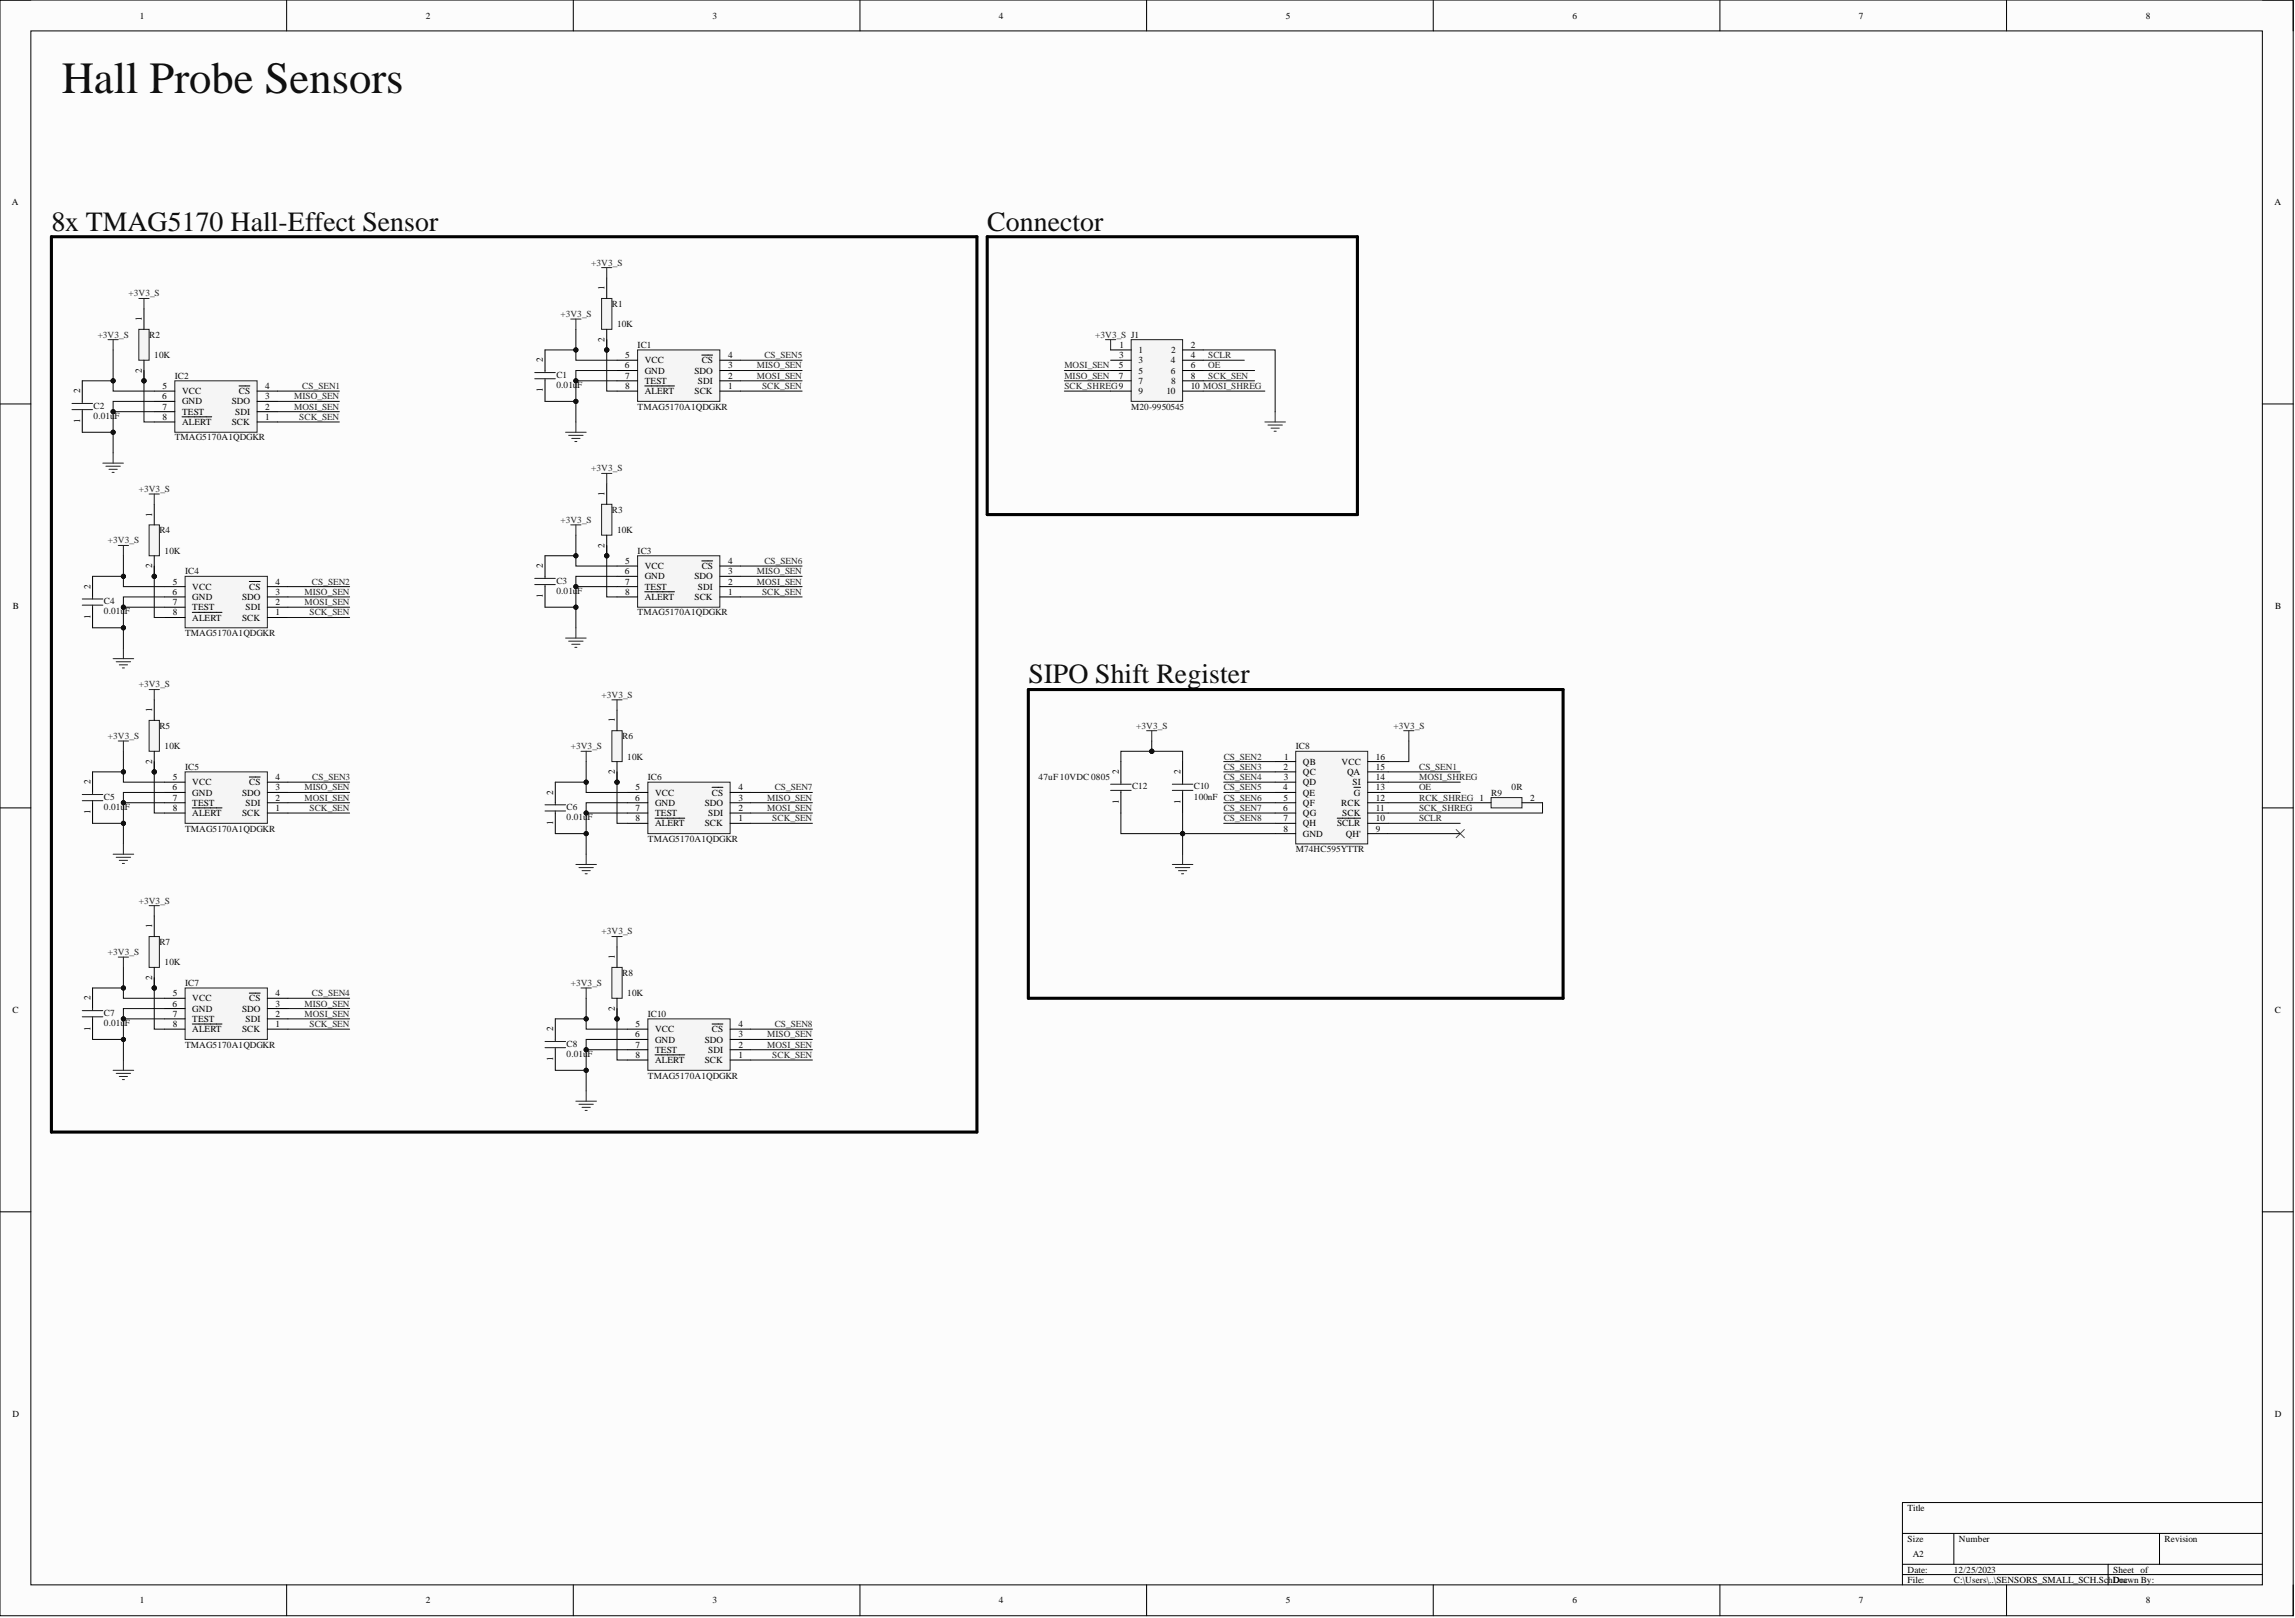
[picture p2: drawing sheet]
<svg xmlns="http://www.w3.org/2000/svg" width="566mm" height="399mm" viewBox="0 0 566 399" stroke-linecap="round" stroke-linejoin="round" font-family="sans-serif">
<defs><g id="words">
<text font-size="11" fill="#0e0e0e" x="15.2" y="23">Hall Probe Sensors</text>
<g font-size="6.9" fill="#0e0e0e">
<text x="12.7" y="56.9">8x TMAG5170 Hall-Effect Sensor</text>
<text x="243.6" y="56.9">Connector</text>
<text x="253.7" y="168.5">SIPO Shift Register</text>
</g>
<g font-size="2.3">
<text x="34.5" y="4.6">1</text>
<text x="105" y="4.6">2</text>
<text x="175.8" y="4.6">3</text>
<text x="246.4" y="4.6">4</text>
<text x="317.2" y="4.6">5</text>
<text x="387.9" y="4.6">6</text>
<text x="458.6" y="4.6">7</text>
<text x="529.4" y="4.6">8</text>
<text x="3" y="50.6">A</text>
<text x="561.1" y="50.6">A</text>
<text x="149.2" y="71.6" transform="rotate(-90 149.2 71.6)">1</text>
<text x="35" y="79.2" transform="rotate(-90 35 79.2)">1</text>
<text x="134" y="89.3" transform="rotate(-90 134 89.3)">2</text>
<text x="149.2" y="84.3" transform="rotate(-90 149.2 84.3)">2</text>
<text x="154.3" y="88.3">5</text>
<text x="159.1" y="89.6">VCC</text>
<text x="173.1" y="89.6">CS</text>
<text x="179.6" y="88.3">4</text>
<text x="276.1" y="88.3">3</text>
<text x="276.2" y="85.8">1</text>
<text x="280.9" y="87.1">1</text>
<text x="280.9" y="89.6">3</text>
<text x="288.9" y="89.6">4</text>
<text x="289" y="87.1">2</text>
<text x="293.8" y="85.8">2</text>
<text x="293.8" y="88.3">4</text>
<text x="35" y="91.9" transform="rotate(-90 35 91.9)">2</text>
<text x="40.1" y="95.9">5</text>
<text x="65.5" y="95.9">4</text>
<text x="154.2" y="90.9">6</text>
<text x="154.3" y="95.9">8</text>
<text x="154.3" y="93.4">7</text>
<text x="159.1" y="94.7">TEST</text>
<text x="159.1" y="92.1">GND</text>
<text x="171.3" y="92.1">SDO</text>
<text x="172.2" y="94.7">SDI</text>
<text x="179.6" y="95.9">1</text>
<text x="179.6" y="93.4">2</text>
<text x="179.6" y="90.9">3</text>
<text x="276" y="90.9">5</text>
<text x="276" y="93.4">7</text>
<text x="280.9" y="92.1">5</text>
<text x="280.9" y="94.7">7</text>
<text x="288.9" y="92.1">6</text>
<text x="289" y="94.7">8</text>
<text x="293.8" y="90.9">6</text>
<text x="293.8" y="93.4">8</text>
<text x="293.8" y="95.9">10 MOSI_SHREG</text>
<text x="19.8" y="97" transform="rotate(-90 19.8 97)">2</text>
<text x="40" y="98.5">6</text>
<text x="40.1" y="101">7</text>
<text x="44.9" y="99.7">GND</text>
<text x="44.9" y="97.2">VCC</text>
<text x="57.2" y="99.7">SDO</text>
<text x="58.9" y="97.2">CS</text>
<text x="65.5" y="101">2</text>
<text x="65.5" y="98.5">3</text>
<text x="134" y="96.8" transform="rotate(-90 134 96.8)">1</text>
<text x="159.1" y="97.2">ALERT</text>
<text x="171.3" y="97.2">SCK</text>
<text x="280.9" y="97.2">9</text>
<text x="287.8" y="97.2">10</text>
<text x="19.8" y="104.4" transform="rotate(-90 19.8 104.4)">1</text>
<text x="40.1" y="103.5">8</text>
<text x="44.9" y="104.8">ALERT</text>
<text x="44.9" y="102.3">TEST</text>
<text x="57.2" y="104.8">SCK</text>
<text x="58" y="102.3">SDI</text>
<text x="65.5" y="103.5">1</text>
<text x="149.2" y="122.3" transform="rotate(-90 149.2 122.3)">1</text>
<text x="37.5" y="127.4" transform="rotate(-90 37.5 127.4)">1</text>
<text x="149.2" y="135" transform="rotate(-90 149.2 135)">2</text>
<text x="37.5" y="140.1" transform="rotate(-90 37.5 140.1)">2</text>
<text x="134" y="140.1" transform="rotate(-90 134 140.1)">2</text>
<text x="154.2" y="141.6">6</text>
<text x="154.3" y="139.1">5</text>
<text x="159.1" y="142.9">GND</text>
<text x="159.1" y="140.3">VCC</text>
<text x="171.3" y="142.9">SDO</text>
<text x="173.1" y="140.3">CS</text>
<text x="179.6" y="141.6">3</text>
<text x="179.6" y="139.1">4</text>
<text x="22.3" y="145.2" transform="rotate(-90 22.3 145.2)">2</text>
<text x="42.5" y="146.7">6</text>
<text x="42.6" y="149.2">7</text>
<text x="42.6" y="144.2">5</text>
<text x="47.4" y="148">GND</text>
<text x="47.4" y="145.4">VCC</text>
<text x="59.7" y="148">SDO</text>
<text x="61.5" y="145.4">CS</text>
<text x="68" y="149.2">2</text>
<text x="68" y="146.7">3</text>
<text x="68" y="144.2">4</text>
<text x="134" y="147.5" transform="rotate(-90 134 147.5)">1</text>
<text x="154.3" y="146.7">8</text>
<text x="154.3" y="144.2">7</text>
<text x="159.1" y="148">ALERT</text>
<text x="159.1" y="145.4">TEST</text>
<text x="171.3" y="148">SCK</text>
<text x="172.2" y="145.4">SDI</text>
<text x="179.6" y="146.7">1</text>
<text x="179.6" y="144.2">2</text>
<text x="3.1" y="150.2">B</text>
<text x="22.3" y="152.6" transform="rotate(-90 22.3 152.6)">1</text>
<text x="42.6" y="151.8">8</text>
<text x="47.4" y="153">ALERT</text>
<text x="47.4" y="150.5">TEST</text>
<text x="59.7" y="153">SCK</text>
<text x="60.6" y="150.5">SDI</text>
<text x="68" y="151.8">1</text>
<text x="561.3" y="150.2">B</text>
<text x="37.5" y="175.6" transform="rotate(-90 37.5 175.6)">1</text>
<text x="151.7" y="178.2" transform="rotate(-90 151.7 178.2)">1</text>
<text x="37.5" y="188.3" transform="rotate(-90 37.5 188.3)">2</text>
<text x="151.7" y="190.8" transform="rotate(-90 151.7 190.8)">2</text>
<text x="276" y="190.8" transform="rotate(-90 276 190.8)">2</text>
<text x="291.3" y="190.8" transform="rotate(-90 291.3 190.8)">2</text>
<text x="316.6" y="189.8">2</text>
<text x="316.8" y="187.3">1</text>
<text x="321.4" y="188.6">QB</text>
<text x="321.4" y="191.1">QC</text>
<text x="331" y="188.6">VCC</text>
<text x="332.4" y="191.1">QA</text>
<text x="339.5" y="187.3">16</text>
<text x="339.5" y="189.8">15</text>
<text x="22.3" y="193.4" transform="rotate(-90 22.3 193.4)">2</text>
<text x="42.5" y="194.9">6</text>
<text x="42.6" y="197.4">7</text>
<text x="42.6" y="192.4">5</text>
<text x="47.4" y="196.2">GND</text>
<text x="47.4" y="193.6">VCC</text>
<text x="59.7" y="196.2">SDO</text>
<text x="61.5" y="193.6">CS</text>
<text x="68" y="197.4">2</text>
<text x="68" y="194.9">3</text>
<text x="68" y="192.4">4</text>
<text x="136.5" y="195.9" transform="rotate(-90 136.5 195.9)">2</text>
<text x="156.7" y="197.4">6</text>
<text x="156.8" y="194.9">5</text>
<text x="161.6" y="196.2">VCC</text>
<text x="175.6" y="196.2">CS</text>
<text x="182.2" y="197.4">3</text>
<text x="182.2" y="194.9">4</text>
<text x="316.5" y="194.9">4</text>
<text x="316.6" y="197.4">5</text>
<text x="316.7" y="192.4">3</text>
<text x="321.4" y="193.6">QD</text>
<text x="321.4" y="196.2">QE</text>
<text x="333.7" y="193.6">SI</text>
<text x="334" y="196.2">G</text>
<text x="339.5" y="192.4">14</text>
<text x="339.5" y="194.9">13</text>
<text x="339.5" y="197.4">12</text>
<text x="377.5" y="197.4">2</text>
<text x="22.3" y="200.8" transform="rotate(-90 22.3 200.8)">1</text>
<text x="42.6" y="200">8</text>
<text x="47.4" y="201.3">ALERT</text>
<text x="47.4" y="198.7">TEST</text>
<text x="59.7" y="201.3">SCK</text>
<text x="60.6" y="198.7">SDI</text>
<text x="68" y="200">1</text>
<text x="136.5" y="203.4" transform="rotate(-90 136.5 203.4)">1</text>
<text x="156.8" y="202.5">8</text>
<text x="156.8" y="200">7</text>
<text x="161.6" y="203.8">ALERT</text>
<text x="161.6" y="201.3">TEST</text>
<text x="161.6" y="198.7">GND</text>
<text x="173.9" y="203.8">SCK</text>
<text x="173.9" y="198.7">SDO</text>
<text x="174.7" y="201.3">SDI</text>
<text x="182.2" y="202.5">1</text>
<text x="182.2" y="200">2</text>
<text x="276" y="198.3" transform="rotate(-90 276 198.3)">1</text>
<text x="291.3" y="198.3" transform="rotate(-90 291.3 198.3)">1</text>
<text x="316.5" y="200">6</text>
<text x="316.6" y="202.5">7</text>
<text x="321.4" y="198.7">QF</text>
<text x="321.4" y="201.3">QG</text>
<text x="321.4" y="203.8">QH</text>
<text x="329.9" y="203.8">SCLR</text>
<text x="330.9" y="198.7">RCK</text>
<text x="331.2" y="201.3">SCK</text>
<text x="339.5" y="200">11</text>
<text x="339.5" y="202.5">10</text>
<text x="316.6" y="205.1">8</text>
<text x="321.4" y="206.3">GND</text>
<text x="332" y="206.3">QH'</text>
<text x="339.5" y="205.1">9</text>
<text x="37.5" y="228.9" transform="rotate(-90 37.5 228.9)">1</text>
<text x="151.7" y="236.5" transform="rotate(-90 151.7 236.5)">1</text>
<text x="37.5" y="241.6" transform="rotate(-90 37.5 241.6)">2</text>
<text x="42.6" y="245.7">5</text>
<text x="68" y="245.7">4</text>
<text x="3" y="249.8">C</text>
<text x="22.3" y="246.7" transform="rotate(-90 22.3 246.7)">2</text>
<text x="42.5" y="248.2">6</text>
<text x="42.6" y="250.7">7</text>
<text x="47.4" y="249.5">GND</text>
<text x="47.4" y="246.9">VCC</text>
<text x="59.7" y="249.5">SDO</text>
<text x="61.5" y="246.9">CS</text>
<text x="68" y="250.7">2</text>
<text x="68" y="248.2">3</text>
<text x="151.7" y="249.2" transform="rotate(-90 151.7 249.2)">2</text>
<text x="561.2" y="249.8">C</text>
<text x="22.3" y="254.1" transform="rotate(-90 22.3 254.1)">1</text>
<text x="42.6" y="253.3">8</text>
<text x="47.4" y="254.5">ALERT</text>
<text x="47.4" y="252">TEST</text>
<text x="59.7" y="254.5">SCK</text>
<text x="60.6" y="252">SDI</text>
<text x="68" y="253.3">1</text>
<text x="136.5" y="254.3" transform="rotate(-90 136.5 254.3)">2</text>
<text x="156.7" y="255.8">6</text>
<text x="156.8" y="253.3">5</text>
<text x="161.6" y="257.1">GND</text>
<text x="161.6" y="254.5">VCC</text>
<text x="173.9" y="257.1">SDO</text>
<text x="175.6" y="254.5">CS</text>
<text x="182.2" y="255.8">3</text>
<text x="182.2" y="253.3">4</text>
<text x="136.5" y="261.7" transform="rotate(-90 136.5 261.7)">1</text>
<text x="156.8" y="260.9">8</text>
<text x="156.8" y="258.4">7</text>
<text x="161.6" y="262.2">ALERT</text>
<text x="161.6" y="259.6">TEST</text>
<text x="173.9" y="262.2">SCK</text>
<text x="174.7" y="259.6">SDI</text>
<text x="182.2" y="260.9">1</text>
<text x="182.2" y="258.4">2</text>
<text x="3" y="349.4">D</text>
<text x="561.2" y="349.4">D</text>
<text x="470.6" y="372.6">Title</text>
<text x="470.6" y="380.2">Size</text>
<text x="471.9" y="384">A2</text>
<text x="483.3" y="380.2">Number</text>
<text x="534.1" y="380.2">Revision</text>
<text x="470.6" y="387.8">Date:</text>
<text x="482" y="387.8">12/25/2023</text>
<text x="521.4" y="387.8">Sheet of</text>
<text x="34.5" y="395.4">1</text>
<text x="105" y="395.4">2</text>
<text x="175.8" y="395.4">3</text>
<text x="246.4" y="395.4">4</text>
<text x="317.2" y="395.4">5</text>
<text x="387.9" y="395.4">6</text>
<text x="458.6" y="395.4">7</text>
<text x="470.6" y="390.3">File:</text>
<text x="482" y="390.3">C:\Users\..\SENSORS_SMALL_SCH.SchDorawn By:</text>
<text x="524" y="390.3">c</text>
<text x="529.4" y="395.4">8</text>
</g>
<g font-size="2.3" fill="#262626">
<text x="145.9" y="65.5">+3V3_S</text>
<text x="31.7" y="73.1">+3V3_S</text>
<text x="24.1" y="83.2">+3V3_S</text>
<text x="138.3" y="78.2">+3V3_S</text>
<text x="270.2" y="83.2">+3V3_S J1</text>
<text x="188.6" y="88.3">CS_SEN5</text>
<text x="298.1" y="88.3">SCLR</text>
<text x="74.6" y="95.9">CS_SEN1</text>
<text x="186.7" y="93.4">MOSI_SEN</text>
<text x="186.7" y="90.9">MISO_SEN</text>
<text x="188" y="95.9">SCK_SEN</text>
<text x="262.6" y="93.4">MISO_SEN</text>
<text x="262.6" y="90.9">MOSI_SEN</text>
<text x="262.6" y="95.9">SCK_SHREG9</text>
<text x="298.1" y="93.4">SCK_SEN</text>
<text x="298.1" y="90.9">OE</text>
<text x="72.6" y="101">MOSI_SEN</text>
<text x="72.6" y="98.5">MISO_SEN</text>
<text x="73.8" y="103.5">SCK_SEN</text>
<text x="145.9" y="116.2">+3V3_S</text>
<text x="34.3" y="121.3">+3V3_S</text>
<text x="138.3" y="128.9">+3V3_S</text>
<text x="26.6" y="134">+3V3_S</text>
<text x="186.7" y="141.6">MISO_SEN</text>
<text x="188.6" y="139.1">CS_SEN6</text>
<text x="75.1" y="149.2">MOSI_SEN</text>
<text x="75.1" y="146.7">MISO_SEN</text>
<text x="77" y="144.2">CS_SEN2</text>
<text x="186.7" y="144.2">MOSI_SEN</text>
<text x="188" y="146.7">SCK_SEN</text>
<text x="76.4" y="151.8">SCK_SEN</text>
<text x="34.3" y="169.5">+3V3_S</text>
<text x="148.4" y="172.1">+3V3_S</text>
<text x="280.3" y="179.7">+3V3_S</text>
<text x="343.8" y="179.7">+3V3_S</text>
<text x="26.6" y="182.2">+3V3_S</text>
<text x="140.8" y="184.8">+3V3_S</text>
<text x="301.9" y="187.3">CS_SEN2</text>
<text x="301.9" y="189.8">CS_SEN3</text>
<text x="350.1" y="189.8">CS_SEN1</text>
<text x="75.1" y="197.4">MOSI_SEN</text>
<text x="75.1" y="194.9">MISO_SEN</text>
<text x="77" y="192.4">CS_SEN3</text>
<text x="189.3" y="197.4">MISO_SEN</text>
<text x="191.1" y="194.9">CS_SEN7</text>
<text x="301.9" y="192.4">CS_SEN4</text>
<text x="301.9" y="194.9">CS_SEN5</text>
<text x="350.1" y="194.9">OE</text>
<text x="350.1" y="192.4">MOSI_SHREG</text>
<text x="350.1" y="197.4">RCK_SHREG 1</text>
<text x="76.4" y="200">SCK_SEN</text>
<text x="189.3" y="200">MOSI_SEN</text>
<text x="190.5" y="202.5">SCK_SEN</text>
<text x="301.9" y="200">CS_SEN7</text>
<text x="301.9" y="202.5">CS_SEN8</text>
<text x="350.1" y="200">SCK_SHREG</text>
<text x="350.1" y="202.5">SCLR</text>
<text x="34.3" y="222.8">+3V3_S</text>
<text x="148.4" y="230.4">+3V3_S</text>
<text x="26.6" y="235.5">+3V3_S</text>
<text x="77" y="245.7">CS_SEN4</text>
<text x="140.8" y="243.1">+3V3_S</text>
<text x="75.1" y="250.7">MOSI_SEN</text>
<text x="75.1" y="248.2">MISO_SEN</text>
<text x="76.4" y="253.3">SCK_SEN</text>
<text x="189.3" y="255.8">MISO_SEN</text>
<text x="191.1" y="253.3">CS_SEN8</text>
<text x="189.3" y="258.4">MOSI_SEN</text>
<text x="190.5" y="260.9">SCK_SEN</text>
</g>
<g font-size="2.3" fill="#0e0e0e">
<text x="151" y="75.6">R1</text>
<text x="36.8" y="83.2">R2</text>
<text x="152.2" y="80.7">10K</text>
<text x="38.1" y="88.3">10K</text>
<text x="157.3" y="85.8">IC1</text>
<text x="43.1" y="93.4">IC2</text>
<text x="137.3" y="93.1">C1</text>
<text x="137.3" y="95.7">0.01u</text>
<text x="142.4" y="95.7">F</text>
<text x="23.1" y="100.8">C2</text>
<text x="157.3" y="101">TMAG5170A1QDGKR</text>
<text x="279.1" y="101">M20-9950545</text>
<text x="23.1" y="103.3">0.01u</text>
<text x="28.3" y="103.3">F</text>
<text x="43.1" y="108.6">TMAG5170A1QDGKR</text>
<text x="39.3" y="131.5">R4</text>
<text x="151" y="126.4">R3</text>
<text x="152.2" y="131.5">10K</text>
<text x="40.6" y="136.5">10K</text>
<text x="157.3" y="136.5">IC3</text>
<text x="45.7" y="141.6">IC4</text>
<text x="137.3" y="143.9">C3</text>
<text x="25.6" y="149">C4</text>
<text x="137.3" y="146.4">0.01u</text>
<text x="142.4" y="146.4">F</text>
<text x="25.6" y="151.5">0.01u</text>
<text x="30.8" y="151.5">F</text>
<text x="157.3" y="151.8">TMAG5170A1QDGKR</text>
<text x="45.7" y="156.8">TMAG5170A1QDGKR</text>
<text x="39.3" y="179.7">R5</text>
<text x="40.6" y="184.8">10K</text>
<text x="153.5" y="182.2">R6</text>
<text x="319.7" y="184.8">IC8</text>
<text x="45.7" y="189.8">IC5</text>
<text x="154.8" y="187.3">10K</text>
<text x="25.6" y="197.2">C5</text>
<text x="159.8" y="192.4">IC6</text>
<text x="256.2" y="192.4">47uF 10VDC 0805</text>
<text x="279.3" y="194.7">C12</text>
<text x="294.6" y="194.7">C10</text>
<text x="294.6" y="197.2">100nF CS_SEN6</text>
<text x="367.9" y="196.2">R9</text>
<text x="372.9" y="194.9">0R</text>
<text x="25.6" y="199.7">0.01u</text>
<text x="30.8" y="199.7">F</text>
<text x="139.8" y="199.7">C6</text>
<text x="139.8" y="202.3">0.01u</text>
<text x="145" y="202.3">F</text>
<text x="45.7" y="205.1">TMAG5170A1QDGKR</text>
<text x="159.8" y="207.6">TMAG5170A1QDGKR</text>
<text x="319.7" y="210.1">M74HC595YTTR</text>
<text x="39.3" y="233">R7</text>
<text x="40.6" y="238.1">10K</text>
<text x="45.7" y="243.1">IC7</text>
<text x="153.5" y="240.6">R8</text>
<text x="154.8" y="245.7">10K</text>
<text x="25.6" y="250.5">C7</text>
<text x="159.8" y="250.7">IC10</text>
<text x="25.6" y="253">0.01u</text>
<text x="30.8" y="253">F</text>
<text x="45.7" y="258.4">TMAG5170A1QDGKR</text>
<text x="139.8" y="258.1">C8</text>
<text x="139.8" y="260.6">0.01u</text>
<text x="145" y="260.6">F</text>
<text x="159.8" y="266">TMAG5170A1QDGKR</text>
</g>
</g></defs>
<path d="M0 0h565.8v398.4h-565.8z" fill-rule="evenodd" fill="#fcfcfc"/>
<path d="M0 0h565.8v398.4h-565.8z" fill="none" stroke="#000" stroke-width=".25"/>
<path d="M7.6 7.6h550.6v383.2h-550.6z" fill-rule="evenodd" fill="#fcfcfc"/>
<g fill="none" stroke="#000" stroke-width=".25">
<path d="M0 0h7.6M7.6 7.6h550.6v383.2h-550.6zM70.7 0v7.6M141.4 0v7.6M212.2 0v7.6M282.9 0v7.6M353.6 0v7.6M424.3 0v7.6M495 0v7.6M558.2 0h7.6v7.6M0 99.6h7.6M558.2 99.6h7.6"/>
<path d="M0 199.2h7.6M558.2 199.2h7.6M0 298.8h7.6M558.2 298.8h7.6M469.4 378.1h88.8M482 378.1v7.6M532.8 378.1v7.6M558.2 370.5h-88.8v20.3M70.7 390.8v7.6M141.4 390.8v7.6M212.2 390.8v7.6M282.9 390.8v7.6"/>
<path d="M353.6 390.8v7.6M424.3 390.8v7.6M469.4 385.7h88.8M469.4 388.3h88.8M495 390.8v7.6M520.1 385.7v5.1M565.8 390.8v7.6"/>
</g>
<path d="M43.1 93.9h20.3v12.7h-20.3z" fill-rule="evenodd" fill="#f5f5f5"/>
<path d="M26.6 83.8h2.6M27.9 83.8v2.5M43.1 93.9h20.3v12.7h-20.3zM25.4 114.2h5M26.1 115h3.6M26.9 115.7h2M27.7 116.5h.5M27.9 111.7v2.5" fill="none" stroke="#262626" stroke-width=".25"/>
<path d="M38.1 99h5M38.1 96.4h5M59 95.2h2.7M63.4 99h5.1M63.4 96.4h5.1M38.1 104.1h5M38.1 101.5h5M44.9 102.8h7.3M63.4 104.1h5.1M63.4 101.5h5.1" fill="none" stroke="#000" stroke-width=".25"/>
<path d="M45.7 142.1h20.3v12.7h-20.3z" fill-rule="evenodd" fill="#f5f5f5"/>
<path d="M29.2 134.5h2.5M30.4 134.5v2.5M30.4 159.9v2.5M45.7 142.1h20.3v12.7h-20.3zM27.9 162.4h5.1M28.7 163.2h3.5M29.4 163.9h2.1M30.2 164.7h.5" fill="none" stroke="#262626" stroke-width=".25"/>
<path d="M40.6 152.3h5.1M40.6 149.7h5.1M40.6 147.2h5.1M40.6 144.7h5.1M47.4 151h7.4M61.5 143.4h2.7M66 152.3h5M66 149.7h5M66 147.2h5M66 144.7h5" fill="none" stroke="#000" stroke-width=".25"/>
<path d="M45.7 190.3h20.3v12.7h-20.3z" fill-rule="evenodd" fill="#f5f5f5"/>
<path d="M29.2 182.7h2.5M30.4 182.7v2.6M45.7 190.3h20.3v12.7h-20.3zM27.9 210.6h5.1M28.7 211.4h3.5M29.4 212.2h2.1M30.2 212.9h.5M30.4 208.1v2.5" fill="none" stroke="#262626" stroke-width=".25"/>
<path d="M40.6 198h5.1M40.6 195.4h5.1M40.6 192.9h5.1M47.4 199.2h7.4M61.5 191.6h2.7M66 198h5M66 195.4h5M66 192.9h5M40.6 200.5h5.1M66 200.5h5" fill="none" stroke="#000" stroke-width=".25"/>
<path d="M45.7 243.6h20.3v12.7h-20.3z" fill-rule="evenodd" fill="#f5f5f5"/>
<path d="M29.2 236h2.5M30.4 236v2.6M45.7 243.6h20.3v12.7h-20.3zM27.9 263.9h5.1M28.7 264.7h3.5M29.4 265.5h2.1M30.2 266.2h.5M30.4 261.4v2.5" fill="none" stroke="#262626" stroke-width=".25"/>
<path d="M40.6 253.8h5.1M40.6 251.2h5.1M40.6 248.7h5.1M40.6 246.2h5.1M47.4 252.5h7.4M61.5 244.9h2.7M66 253.8h5M66 251.2h5M66 248.7h5M66 246.2h5" fill="none" stroke="#000" stroke-width=".25"/>
<path d="M157.3 86.3h20.3v12.7h-20.3z" fill-rule="evenodd" fill="#f5f5f5"/>
<path d="M140.8 78.7h2.5M142.1 78.7v2.5M157.3 86.3h20.3v12.7h-20.3zM139.5 106.6h5.1M140.3 107.4h3.6M141.1 108.1h2M141.8 108.9h.5M142.1 104.1v2.5" fill="none" stroke="#262626" stroke-width=".25"/>
<path d="M152.2 96.4h5.1M152.2 93.9h5.1M152.2 91.4h5.1M152.2 88.8h5.1M159.1 95.2h7.3M173.1 87.6h2.7M177.6 96.4h5.1M177.6 93.9h5.1M177.6 91.4h5.1M177.6 88.8h5.1" fill="none" stroke="#000" stroke-width=".25"/>
<path d="M157.3 137h20.3v12.7h-20.3z" fill-rule="evenodd" fill="#f5f5f5"/>
<path d="M140.8 129.4h2.5M142.1 129.4v2.6M157.3 137h20.3v12.7h-20.3zM139.5 157.3h5.1M140.3 158.1h3.6M141.1 158.9h2M141.8 159.6h.5M142.1 154.8v2.5" fill="none" stroke="#262626" stroke-width=".25"/>
<path d="M152.2 139.6h5.1M173.1 138.3h2.7M177.6 139.6h5.1M152.2 147.2h5.1M152.2 144.7h5.1M152.2 142.1h5.1M159.1 145.9h7.3M177.6 147.2h5.1M177.6 144.7h5.1M177.6 142.1h5.1" fill="none" stroke="#000" stroke-width=".25"/>
<path d="M159.8 192.9h20.3v12.7h-20.3z" fill-rule="evenodd" fill="#f5f5f5"/>
<path d="M143.3 185.3h2.6M144.6 185.3v2.5M159.8 192.9h20.3v12.7h-20.3zM142.1 213.2h5M142.8 213.9h3.6M143.6 214.7h2M144.4 215.5h.5M144.6 210.6v2.6" fill="none" stroke="#262626" stroke-width=".25"/>
<path d="M154.8 198h5M154.8 195.4h5M175.7 194.1h2.7M180.1 198h5.1M180.1 195.4h5.1M154.8 203h5M154.8 200.5h5M161.6 201.8h7.3M180.1 203h5.1M180.1 200.5h5.1" fill="none" stroke="#000" stroke-width=".25"/>
<path d="M159.8 251.2h20.3v12.7h-20.3z" fill-rule="evenodd" fill="#f5f5f5"/>
<path d="M143.3 243.6h2.6M144.6 243.6v2.6M159.8 251.2h20.3v12.7h-20.3zM142.1 271.5h5M142.8 272.3h3.6M143.6 273.1h2M144.4 273.8h.5M144.6 269v2.5" fill="none" stroke="#262626" stroke-width=".25"/>
<path d="M154.8 258.9h5M154.8 256.3h5M154.8 253.8h5M175.7 252.5h2.7M180.1 258.9h5.1M180.1 256.3h5.1M180.1 253.8h5.1M154.8 261.4h5M161.6 260.1h7.3M180.1 261.4h5.1" fill="none" stroke="#000" stroke-width=".25"/>
<circle cx="35.5" cy="93.9" r=".51" fill="#0e0e0e"/>
<circle cx="35.5" cy="93.9" r=".51" fill="none" stroke="#0e0e0e" stroke-width=".25"/>
<path d="M34.3 81.2h2.5v7.6h-2.5z" fill-rule="evenodd" fill="#f5f5f5"/>
<path d="M34.3 81.2h2.5v7.6h-2.5z" fill="none" stroke="#262626" stroke-width=".25"/>
<path d="M35.5 76.1v5.1M35.5 88.8v5.1" fill="none" stroke="#000" stroke-width=".25"/>
<circle cx="35.5" cy="93.9" r=".51" fill="#0e0e0e"/>
<circle cx="35.5" cy="93.9" r=".51" fill="none" stroke="#0e0e0e" stroke-width=".25"/>
<path d="M34.3 73.6h2.5M35.5 73.6v2.5" fill="none" stroke="#262626" stroke-width=".25"/>
<path d="M319.7 185.3h17.7v22.8h-17.7z" fill-rule="evenodd" fill="#f5f5f5"/>
<path d="M319.7 185.3h17.7v22.8h-17.7zM346.3 180.2h2.5M347.6 180.2v2.5M289.2 213.2h5.1M290 213.9h3.5M290.7 214.7h2.1M291.5 215.5h.5M291.8 210.6v2.6" fill="none" stroke="#262626" stroke-width=".25"/>
<g fill="none" stroke="#000" stroke-width=".25">
<path d="M314.6 187.8h5.1M314.6 190.3h5.1M314.6 192.9h5.1M314.6 195.4h5.1M314.6 198h5.1M334 194.1h1.7M337.4 187.8h5.1M337.4 190.3h5.1M337.4 192.9h5.1M337.4 195.4h5.1M337.4 198h5.1M314.6 200.5h5.1"/>
<path d="M314.6 203h5.1M314.6 205.6h5.1M329.9 201.8h5.8M337.4 200.5h5.1M337.4 203h5.1M337.4 205.6h5.1"/>
</g>
<circle cx="38.1" cy="142.1" r=".51" fill="#0e0e0e"/>
<circle cx="38.1" cy="142.1" r=".51" fill="none" stroke="#0e0e0e" stroke-width=".25"/>
<path d="M36.8 129.4h2.5v7.6h-2.5z" fill-rule="evenodd" fill="#f5f5f5"/>
<path d="M36.8 129.4h2.5v7.6h-2.5z" fill="none" stroke="#262626" stroke-width=".25"/>
<path d="M38.1 124.4v5M38.1 137v5.1" fill="none" stroke="#000" stroke-width=".25"/>
<circle cx="38.1" cy="142.1" r=".51" fill="#0e0e0e"/>
<circle cx="38.1" cy="142.1" r=".51" fill="none" stroke="#0e0e0e" stroke-width=".25"/>
<path d="M36.8 121.8h2.5M38.1 121.8v2.6" fill="none" stroke="#262626" stroke-width=".25"/>
<circle cx="38.1" cy="190.3" r=".51" fill="#0e0e0e"/>
<circle cx="38.1" cy="190.3" r=".51" fill="none" stroke="#0e0e0e" stroke-width=".25"/>
<path d="M36.8 177.7h2.5v7.6h-2.5z" fill-rule="evenodd" fill="#f5f5f5"/>
<path d="M36.8 177.7h2.5v7.6h-2.5z" fill="none" stroke="#262626" stroke-width=".25"/>
<path d="M38.1 172.6v5.1M38.1 185.3v5" fill="none" stroke="#000" stroke-width=".25"/>
<circle cx="38.1" cy="190.3" r=".51" fill="#0e0e0e"/>
<circle cx="38.1" cy="190.3" r=".51" fill="none" stroke="#0e0e0e" stroke-width=".25"/>
<path d="M36.8 170h2.5M38.1 170v2.6" fill="none" stroke="#262626" stroke-width=".25"/>
<circle cx="38.1" cy="243.6" r=".51" fill="#0e0e0e"/>
<circle cx="38.1" cy="243.6" r=".51" fill="none" stroke="#0e0e0e" stroke-width=".25"/>
<path d="M36.8 230.9h2.5v7.7h-2.5z" fill-rule="evenodd" fill="#f5f5f5"/>
<path d="M36.8 230.9h2.5v7.7h-2.5z" fill="none" stroke="#262626" stroke-width=".25"/>
<path d="M38.1 225.9v5M38.1 238.6v5" fill="none" stroke="#000" stroke-width=".25"/>
<circle cx="38.1" cy="243.6" r=".51" fill="#0e0e0e"/>
<circle cx="38.1" cy="243.6" r=".51" fill="none" stroke="#0e0e0e" stroke-width=".25"/>
<path d="M36.8 223.3h2.5M38.1 223.3v2.6" fill="none" stroke="#262626" stroke-width=".25"/>
<circle cx="149.7" cy="86.3" r=".51" fill="#0e0e0e"/>
<circle cx="149.7" cy="86.3" r=".51" fill="none" stroke="#0e0e0e" stroke-width=".25"/>
<path d="M148.4 73.6h2.6v7.6h-2.6z" fill-rule="evenodd" fill="#f5f5f5"/>
<path d="M148.4 73.6h2.6v7.6h-2.6z" fill="none" stroke="#262626" stroke-width=".25"/>
<path d="M149.7 68.5v5.1M149.7 81.2v5.1" fill="none" stroke="#000" stroke-width=".25"/>
<circle cx="149.7" cy="86.3" r=".51" fill="#0e0e0e"/>
<circle cx="149.7" cy="86.3" r=".51" fill="none" stroke="#0e0e0e" stroke-width=".25"/>
<path d="M148.4 66h2.6M149.7 66v2.5" fill="none" stroke="#262626" stroke-width=".25"/>
<circle cx="149.7" cy="137" r=".51" fill="#0e0e0e"/>
<circle cx="149.7" cy="137" r=".51" fill="none" stroke="#0e0e0e" stroke-width=".25"/>
<path d="M148.4 124.4h2.6v7.6h-2.6z" fill-rule="evenodd" fill="#f5f5f5"/>
<path d="M148.4 124.4h2.6v7.6h-2.6z" fill="none" stroke="#262626" stroke-width=".25"/>
<path d="M149.7 119.3v5.1M149.7 132v5" fill="none" stroke="#000" stroke-width=".25"/>
<circle cx="149.7" cy="137" r=".51" fill="#0e0e0e"/>
<circle cx="149.7" cy="137" r=".51" fill="none" stroke="#0e0e0e" stroke-width=".25"/>
<path d="M148.4 116.7h2.6M149.7 116.7v2.6" fill="none" stroke="#262626" stroke-width=".25"/>
<circle cx="152.2" cy="192.9" r=".51" fill="#0e0e0e"/>
<circle cx="152.2" cy="192.9" r=".51" fill="none" stroke="#0e0e0e" stroke-width=".25"/>
<path d="M151 180.2h2.5v7.6h-2.5z" fill-rule="evenodd" fill="#f5f5f5"/>
<path d="M151 180.2h2.5v7.6h-2.5z" fill="none" stroke="#262626" stroke-width=".25"/>
<path d="M152.2 175.1v5.1M152.2 187.8v5.1" fill="none" stroke="#000" stroke-width=".25"/>
<circle cx="152.2" cy="192.9" r=".51" fill="#0e0e0e"/>
<circle cx="152.2" cy="192.9" r=".51" fill="none" stroke="#0e0e0e" stroke-width=".25"/>
<path d="M151 172.6h2.5M152.2 172.6v2.5" fill="none" stroke="#262626" stroke-width=".25"/>
<circle cx="152.2" cy="251.2" r=".51" fill="#0e0e0e"/>
<circle cx="152.2" cy="251.2" r=".51" fill="none" stroke="#0e0e0e" stroke-width=".25"/>
<path d="M151 238.6h2.5v7.6h-2.5z" fill-rule="evenodd" fill="#f5f5f5"/>
<path d="M151 238.6h2.5v7.6h-2.5z" fill="none" stroke="#262626" stroke-width=".25"/>
<path d="M152.2 233.5v5.1M152.2 246.2v5" fill="none" stroke="#000" stroke-width=".25"/>
<circle cx="152.2" cy="251.2" r=".51" fill="#0e0e0e"/>
<circle cx="152.2" cy="251.2" r=".51" fill="none" stroke="#0e0e0e" stroke-width=".25"/>
<path d="M151 230.9h2.5M152.2 230.9v2.6" fill="none" stroke="#262626" stroke-width=".25"/>
<path d="M367.9 196.7h7.6v2.5h-7.6z" fill-rule="evenodd" fill="#f5f5f5"/>
<path d="M272.7 83.8h2.6M274 83.8v2.5M312.1 104.1h5M312.8 104.8h3.6M313.6 105.6h2M314.3 106.3h.6M314.6 101.5v2.6M282.9 180.2h2.5M284.2 180.2v2.5M367.9 196.7h7.6v2.5h-7.6z" fill="none" stroke="#262626" stroke-width=".25"/>
<g fill="none" stroke="#000" stroke-width=".25">
<path d="M20.3 93.9v5.1M134.5 86.3v5.1M134.5 93.9v5.1M20.3 101.5v5.1M134.5 137v5.1M22.8 142.1v5.1M22.8 149.7v5.1M134.5 144.7v5M22.8 190.3v5.1M22.8 198v5M137 192.9v5.1M276.5 187.8v5.1"/>
<path d="M276.5 195.4v5.1M291.8 187.8v5.1M291.8 195.4v5.1M362.8 198h5.1M375.5 198h5.1M137 200.5v5.1M22.8 243.6v5.1M22.8 251.2v5.1M137 251.2v5.1M137 258.9v5"/>
</g>
<path d="M359.2 204.6l2.1 2M361.3 204.6l-2.1 2" fill="none" stroke="#4c4c4c" stroke-width=".25"/>
<path d="M12.7 58.4h228.3v220.8h-228.3zM243.6 58.4h91.3v68.5h-91.3zM253.7 170h131.9v76.2h-131.9z" fill="none" stroke="#000" stroke-width=".76"/>
<g fill="none" stroke="#1c1c1c" stroke-width=".25">
<path d="M17.8 99.5h5M20.3 99v.5M131.9 93.4h5.1M131.9 91.9h5.1M134.5 91.4v.5M134.5 93.4v.5M17.8 101h5M20.3 101v.5M20.3 149.2h5.1M20.3 147.7h5.1M22.8 147.2v.5M22.8 149.2v.5"/>
<path d="M131.9 144.2h5.1M131.9 142.6h5.1M134.5 142.1v.5M134.5 144.2v.5M20.3 197.4h5.1M20.3 195.9h5.1M22.8 195.4v.5M22.8 197.4v.6M134.5 200h5M134.5 198.5h5M137 198v.5M137 200v.5"/>
<path d="M274 194.9h5.1M274 193.4h5.1M276.5 192.9v.5M276.5 194.9v.5M289.2 194.9h5.1M289.2 193.4h5.1M291.8 192.9v.5M291.8 194.9v.5M20.3 250.7h5.1M20.3 249.2h5.1M22.8 248.7v.5M22.8 250.7v.5"/>
<path d="M134.5 258.4h5M134.5 256.8h5M137 256.3v.5M137 258.4v.5"/>
</g>
<path d="M27.9 101.5h10.2" fill="none" stroke="#0e0e0e" stroke-width=".25"/>
<circle cx="27.9" cy="101.5" r=".51" fill="#0e0e0e"/>
<g fill="none" stroke="#0e0e0e" stroke-width=".25">
<path d="M20.3 93.9h7.6"/>
<circle cx="27.9" cy="101.5" r=".51"/>
</g>
<circle cx="27.9" cy="93.9" r=".51" fill="#0e0e0e"/>
<g fill="none" stroke="#0e0e0e" stroke-width=".25">
<path d="M20.3 106.6h7.6"/>
<circle cx="27.9" cy="93.9" r=".51"/>
</g>
<circle cx="27.9" cy="106.6" r=".51" fill="#0e0e0e"/>
<g fill="none" stroke="#0e0e0e" stroke-width=".25">
<path d="M68.5 96.4h15.2M68.5 99h15.2M68.5 101.5h15.2M68.5 104.1h15.2M30.4 149.7h10.2"/>
<circle cx="27.9" cy="106.6" r=".51"/>
</g>
<circle cx="30.4" cy="149.7" r=".51" fill="#0e0e0e"/>
<g fill="none" stroke="#0e0e0e" stroke-width=".25">
<path d="M22.8 142.1h7.6"/>
<circle cx="30.4" cy="149.7" r=".51"/>
</g>
<circle cx="30.4" cy="142.1" r=".51" fill="#0e0e0e"/>
<g fill="none" stroke="#0e0e0e" stroke-width=".25">
<path d="M22.8 154.8h7.6"/>
<circle cx="30.4" cy="142.1" r=".51"/>
</g>
<circle cx="30.4" cy="154.8" r=".51" fill="#0e0e0e"/>
<g fill="none" stroke="#0e0e0e" stroke-width=".25">
<path d="M71 144.7h15.3M71 149.7h15.3M71 147.2h15.3M71 152.3h15.3M30.4 198h10.2"/>
<circle cx="30.4" cy="154.8" r=".51"/>
</g>
<circle cx="30.4" cy="198" r=".51" fill="#0e0e0e"/>
<g fill="none" stroke="#0e0e0e" stroke-width=".25">
<path d="M22.8 190.3h7.6"/>
<circle cx="30.4" cy="198" r=".51"/>
</g>
<circle cx="30.4" cy="190.3" r=".51" fill="#0e0e0e"/>
<g fill="none" stroke="#0e0e0e" stroke-width=".25">
<path d="M22.8 203h7.6"/>
<circle cx="30.4" cy="190.3" r=".51"/>
</g>
<circle cx="30.4" cy="203" r=".51" fill="#0e0e0e"/>
<g fill="none" stroke="#0e0e0e" stroke-width=".25">
<path d="M71 192.9h15.3M71 198h15.3M71 195.4h15.3M71 200.5h15.3M30.4 251.2h10.2"/>
<circle cx="30.4" cy="203" r=".51"/>
</g>
<circle cx="30.4" cy="251.2" r=".51" fill="#0e0e0e"/>
<g fill="none" stroke="#0e0e0e" stroke-width=".25">
<path d="M22.8 243.6h7.6"/>
<circle cx="30.4" cy="251.2" r=".51"/>
</g>
<circle cx="30.4" cy="243.6" r=".51" fill="#0e0e0e"/>
<g fill="none" stroke="#0e0e0e" stroke-width=".25">
<path d="M22.8 256.3h7.6"/>
<circle cx="30.4" cy="243.6" r=".51"/>
</g>
<circle cx="30.4" cy="256.3" r=".51" fill="#0e0e0e"/>
<g fill="none" stroke="#0e0e0e" stroke-width=".25">
<path d="M142.1 93.9h10.1M71 246.2h15.3M71 251.2h15.3M71 248.7h15.3M71 253.8h15.3"/>
<circle cx="30.4" cy="256.3" r=".51"/>
</g>
<circle cx="142.1" cy="93.9" r=".51" fill="#0e0e0e"/>
<g fill="none" stroke="#0e0e0e" stroke-width=".25">
<path d="M134.5 86.3h7.6"/>
<circle cx="142.1" cy="93.9" r=".51"/>
</g>
<circle cx="142.1" cy="86.3" r=".51" fill="#0e0e0e"/>
<g fill="none" stroke="#0e0e0e" stroke-width=".25">
<path d="M134.5 99h7.6"/>
<circle cx="142.1" cy="86.3" r=".51"/>
</g>
<circle cx="142.1" cy="99" r=".51" fill="#0e0e0e"/>
<g fill="none" stroke="#0e0e0e" stroke-width=".25">
<path d="M182.7 88.8h15.2M182.7 93.9h15.2M182.7 91.4h15.2M182.7 96.4h15.2M142.1 144.7h10.1"/>
<circle cx="142.1" cy="99" r=".51"/>
</g>
<circle cx="142.1" cy="144.7" r=".51" fill="#0e0e0e"/>
<g fill="none" stroke="#0e0e0e" stroke-width=".25">
<path d="M134.5 137h7.6"/>
<circle cx="142.1" cy="144.7" r=".51"/>
</g>
<circle cx="142.1" cy="137" r=".51" fill="#0e0e0e"/>
<g fill="none" stroke="#0e0e0e" stroke-width=".25">
<path d="M134.5 149.7h7.6"/>
<circle cx="142.1" cy="137" r=".51"/>
</g>
<circle cx="142.1" cy="149.7" r=".51" fill="#0e0e0e"/>
<g fill="none" stroke="#0e0e0e" stroke-width=".25">
<path d="M182.7 139.6h15.2M182.7 144.7h15.2M182.7 142.1h15.2M182.7 147.2h15.2M144.6 200.5h10.2"/>
<circle cx="142.1" cy="149.7" r=".51"/>
</g>
<circle cx="144.6" cy="200.5" r=".51" fill="#0e0e0e"/>
<g fill="none" stroke="#0e0e0e" stroke-width=".25">
<path d="M137 192.9h7.6"/>
<circle cx="144.6" cy="200.5" r=".51"/>
</g>
<circle cx="144.6" cy="192.9" r=".51" fill="#0e0e0e"/>
<g fill="none" stroke="#0e0e0e" stroke-width=".25">
<path d="M137 205.6h7.6"/>
<circle cx="144.6" cy="192.9" r=".51"/>
</g>
<circle cx="144.6" cy="205.6" r=".51" fill="#0e0e0e"/>
<g fill="none" stroke="#0e0e0e" stroke-width=".25">
<path d="M185.2 195.4h15.2M185.2 198h15.2M185.2 200.5h15.2M185.2 203h15.2M144.6 258.9h10.2"/>
<circle cx="144.6" cy="205.6" r=".51"/>
</g>
<circle cx="144.6" cy="258.9" r=".51" fill="#0e0e0e"/>
<g fill="none" stroke="#0e0e0e" stroke-width=".25">
<path d="M137 251.2h7.6"/>
<circle cx="144.6" cy="258.9" r=".51"/>
</g>
<circle cx="144.6" cy="251.2" r=".51" fill="#0e0e0e"/>
<g fill="none" stroke="#0e0e0e" stroke-width=".25">
<path d="M137 263.9h7.6"/>
<circle cx="144.6" cy="251.2" r=".51"/>
</g>
<circle cx="144.6" cy="263.9" r=".51" fill="#0e0e0e"/>
<g fill="none" stroke="#0e0e0e" stroke-width=".25">
<path d="M347.6 182.7v5.1h-5.1M314.6 205.6h-22.8v5M185.2 253.8h15.2M185.2 258.9h15.2M185.2 256.3h15.2M185.2 261.4h15.2"/>
<circle cx="144.6" cy="263.9" r=".51"/>
</g>
<circle cx="291.8" cy="205.6" r=".51" fill="#0e0e0e"/>
<g fill="none" stroke="#0e0e0e" stroke-width=".25">
<path d="M301.9 192.9h12.7M301.9 190.3h12.7M301.9 187.8h12.7M301.9 195.4h12.7M301.9 198h12.7M342.5 192.9h17.8M342.5 190.3h17.8M342.5 195.4h17.8M342.5 198h20.3M380.6 198v2.5h-38.1M291.8 200.5v5.1M301.9 200.5h12.7"/>
<path d="M301.9 203h12.7M342.5 203h17.8M342.5 205.6h17.8"/>
<circle cx="291.8" cy="205.6" r=".51"/>
</g>
<circle cx="291.8" cy="205.6" r=".51" fill="#0e0e0e"/>
<g fill="none" stroke="#0e0e0e" stroke-width=".25">
<path d="M276.5 200.5v5.1h15.3"/>
<circle cx="291.8" cy="205.6" r=".51"/>
</g>
<circle cx="291.8" cy="205.6" r=".51" fill="#0e0e0e"/>
<g fill="none" stroke="#0e0e0e" stroke-width=".25">
<path d="M284.2 185.3h-7.7v2.5"/>
<circle cx="291.8" cy="205.6" r=".51"/>
</g>
<circle cx="284.2" cy="185.3" r=".51" fill="#0e0e0e"/>
<g fill="none" stroke="#0e0e0e" stroke-width=".25">
<path d="M284.2 182.7v2.6"/>
<circle cx="284.2" cy="185.3" r=".51"/>
</g>
<circle cx="284.2" cy="185.3" r=".51" fill="#0e0e0e"/>
<g fill="none" stroke="#0e0e0e" stroke-width=".25">
<path d="M284.2 185.3h7.6v2.5"/>
<circle cx="284.2" cy="185.3" r=".51"/>
</g>
<circle cx="284.2" cy="185.3" r=".51" fill="#0e0e0e"/>
<g fill="none" stroke="#0e0e0e" stroke-width=".25">
<path d="M38.1 99h-10.2v12.7"/>
<circle cx="284.2" cy="185.3" r=".51"/>
</g>
<circle cx="27.9" cy="101.5" r=".51" fill="#0e0e0e"/>
<circle cx="27.9" cy="101.5" r=".51" fill="none" stroke="#0e0e0e" stroke-width=".25"/>
<circle cx="27.9" cy="106.6" r=".51" fill="#0e0e0e"/>
<g fill="none" stroke="#0e0e0e" stroke-width=".25">
<path d="M27.9 86.3v10.1h10.2"/>
<circle cx="27.9" cy="106.6" r=".51"/>
</g>
<circle cx="27.9" cy="93.9" r=".51" fill="#0e0e0e"/>
<g fill="none" stroke="#0e0e0e" stroke-width=".25">
<path d="M40.6 248.7h-10.2v12.7"/>
<circle cx="27.9" cy="93.9" r=".51"/>
</g>
<circle cx="30.4" cy="251.2" r=".51" fill="#0e0e0e"/>
<circle cx="30.4" cy="251.2" r=".51" fill="none" stroke="#0e0e0e" stroke-width=".25"/>
<circle cx="30.4" cy="256.3" r=".51" fill="#0e0e0e"/>
<g fill="none" stroke="#0e0e0e" stroke-width=".25">
<path d="M30.4 238.6v7.6h10.2"/>
<circle cx="30.4" cy="256.3" r=".51"/>
</g>
<circle cx="30.4" cy="243.6" r=".51" fill="#0e0e0e"/>
<g fill="none" stroke="#0e0e0e" stroke-width=".25">
<path d="M40.6 195.4h-10.2v12.7"/>
<circle cx="30.4" cy="243.6" r=".51"/>
</g>
<circle cx="30.4" cy="198" r=".51" fill="#0e0e0e"/>
<circle cx="30.4" cy="198" r=".51" fill="none" stroke="#0e0e0e" stroke-width=".25"/>
<circle cx="30.4" cy="203" r=".51" fill="#0e0e0e"/>
<g fill="none" stroke="#0e0e0e" stroke-width=".25">
<path d="M30.4 185.3v7.6h10.2"/>
<circle cx="30.4" cy="203" r=".51"/>
</g>
<circle cx="30.4" cy="190.3" r=".51" fill="#0e0e0e"/>
<g fill="none" stroke="#0e0e0e" stroke-width=".25">
<path d="M40.6 147.2h-10.2v12.7"/>
<circle cx="30.4" cy="190.3" r=".51"/>
</g>
<circle cx="30.4" cy="149.7" r=".51" fill="#0e0e0e"/>
<circle cx="30.4" cy="149.7" r=".51" fill="none" stroke="#0e0e0e" stroke-width=".25"/>
<circle cx="30.4" cy="154.8" r=".51" fill="#0e0e0e"/>
<g fill="none" stroke="#0e0e0e" stroke-width=".25">
<path d="M30.4 137v7.7h10.2"/>
<circle cx="30.4" cy="154.8" r=".51"/>
</g>
<circle cx="30.4" cy="142.1" r=".51" fill="#0e0e0e"/>
<g fill="none" stroke="#0e0e0e" stroke-width=".25">
<path d="M152.2 142.1h-10.1v12.7"/>
<circle cx="30.4" cy="142.1" r=".51"/>
</g>
<circle cx="142.1" cy="144.7" r=".51" fill="#0e0e0e"/>
<circle cx="142.1" cy="144.7" r=".51" fill="none" stroke="#0e0e0e" stroke-width=".25"/>
<circle cx="142.1" cy="149.7" r=".51" fill="#0e0e0e"/>
<g fill="none" stroke="#0e0e0e" stroke-width=".25">
<path d="M142.1 132v7.6h10.1"/>
<circle cx="142.1" cy="149.7" r=".51"/>
</g>
<circle cx="142.1" cy="137" r=".51" fill="#0e0e0e"/>
<g fill="none" stroke="#0e0e0e" stroke-width=".25">
<path d="M152.2 91.4h-10.1v12.7"/>
<circle cx="142.1" cy="137" r=".51"/>
</g>
<circle cx="142.1" cy="93.9" r=".51" fill="#0e0e0e"/>
<circle cx="142.1" cy="93.9" r=".51" fill="none" stroke="#0e0e0e" stroke-width=".25"/>
<circle cx="142.1" cy="99" r=".51" fill="#0e0e0e"/>
<g fill="none" stroke="#0e0e0e" stroke-width=".25">
<path d="M142.1 81.2v7.6h10.1"/>
<circle cx="142.1" cy="99" r=".51"/>
</g>
<circle cx="142.1" cy="86.3" r=".51" fill="#0e0e0e"/>
<g fill="none" stroke="#0e0e0e" stroke-width=".25">
<path d="M154.8 256.3h-10.2v12.7"/>
<circle cx="142.1" cy="86.3" r=".51"/>
</g>
<circle cx="144.6" cy="258.9" r=".51" fill="#0e0e0e"/>
<circle cx="144.6" cy="258.9" r=".51" fill="none" stroke="#0e0e0e" stroke-width=".25"/>
<circle cx="144.6" cy="263.9" r=".51" fill="#0e0e0e"/>
<g fill="none" stroke="#0e0e0e" stroke-width=".25">
<path d="M144.6 246.2v7.6h10.2"/>
<circle cx="144.6" cy="263.9" r=".51"/>
</g>
<circle cx="144.6" cy="251.2" r=".51" fill="#0e0e0e"/>
<g fill="none" stroke="#0e0e0e" stroke-width=".25">
<path d="M154.8 198h-10.2v12.6"/>
<circle cx="144.6" cy="251.2" r=".51"/>
</g>
<circle cx="144.6" cy="200.5" r=".51" fill="#0e0e0e"/>
<circle cx="144.6" cy="200.5" r=".51" fill="none" stroke="#0e0e0e" stroke-width=".25"/>
<circle cx="144.6" cy="205.6" r=".51" fill="#0e0e0e"/>
<g fill="none" stroke="#0e0e0e" stroke-width=".25">
<path d="M144.6 187.8v7.6h10.2"/>
<circle cx="144.6" cy="205.6" r=".51"/>
</g>
<circle cx="144.6" cy="192.9" r=".51" fill="#0e0e0e"/>
<g fill="none" stroke="#0e0e0e" stroke-width=".25">
<path d="M152.2 190.3v12.7h2.6"/>
<circle cx="144.6" cy="192.9" r=".51"/>
</g>
<circle cx="152.2" cy="192.9" r=".51" fill="#0e0e0e"/>
<g fill="none" stroke="#0e0e0e" stroke-width=".25">
<path d="M152.2 248.7v12.7h2.6"/>
<circle cx="152.2" cy="192.9" r=".51"/>
</g>
<circle cx="152.2" cy="251.2" r=".51" fill="#0e0e0e"/>
<g fill="none" stroke="#0e0e0e" stroke-width=".25">
<path d="M149.7 134.5v12.7h2.5"/>
<circle cx="152.2" cy="251.2" r=".51"/>
</g>
<circle cx="149.7" cy="137" r=".51" fill="#0e0e0e"/>
<g fill="none" stroke="#0e0e0e" stroke-width=".25">
<path d="M149.7 83.8v12.6h2.5"/>
<circle cx="149.7" cy="137" r=".51"/>
</g>
<circle cx="149.7" cy="86.3" r=".51" fill="#0e0e0e"/>
<g fill="none" stroke="#0e0e0e" stroke-width=".25">
<path d="M35.5 91.4v12.7h2.6"/>
<circle cx="149.7" cy="86.3" r=".51"/>
</g>
<circle cx="35.5" cy="93.9" r=".51" fill="#0e0e0e"/>
<g fill="none" stroke="#0e0e0e" stroke-width=".25">
<path d="M38.1 139.6v12.7h2.5"/>
<circle cx="35.5" cy="93.9" r=".51"/>
</g>
<circle cx="38.1" cy="142.1" r=".51" fill="#0e0e0e"/>
<g fill="none" stroke="#0e0e0e" stroke-width=".25">
<path d="M38.1 187.8v12.7h2.5"/>
<circle cx="38.1" cy="142.1" r=".51"/>
</g>
<circle cx="38.1" cy="190.3" r=".51" fill="#0e0e0e"/>
<g fill="none" stroke="#0e0e0e" stroke-width=".25">
<path d="M38.1 241.1v12.7h2.5"/>
<circle cx="38.1" cy="190.3" r=".51"/>
</g>
<circle cx="38.1" cy="243.6" r=".51" fill="#0e0e0e"/>
<g fill="none" stroke="#0e0e0e" stroke-width=".25">
<path d="M262.6 96.4h11.4M262.6 93.9h11.4M262.6 91.4h11.4M296.8 86.3h17.8v15.2M296.8 96.4h15.3M296.8 93.9h12.7M296.8 91.4h12.7M296.8 88.8h10.2"/>
<circle cx="38.1" cy="243.6" r=".51"/>
</g>
<path d="M279.1 83.8h12.7v15.2h-12.7z" fill-rule="evenodd" fill="#f5f5f5"/>
<path d="M279.1 83.8h12.7v15.2h-12.7z" fill="none" stroke="#262626" stroke-width=".25"/>
<path d="M274 86.3h5.1M274 88.8h5.1M274 91.4h5.1M274 93.9h5.1M274 96.4h5.1M291.8 86.3h5M291.8 88.8h5M291.8 91.4h5M291.8 93.9h5M291.8 96.4h5" fill="none" stroke="#000" stroke-width=".25"/>
<use href="#words"/>
</svg>
